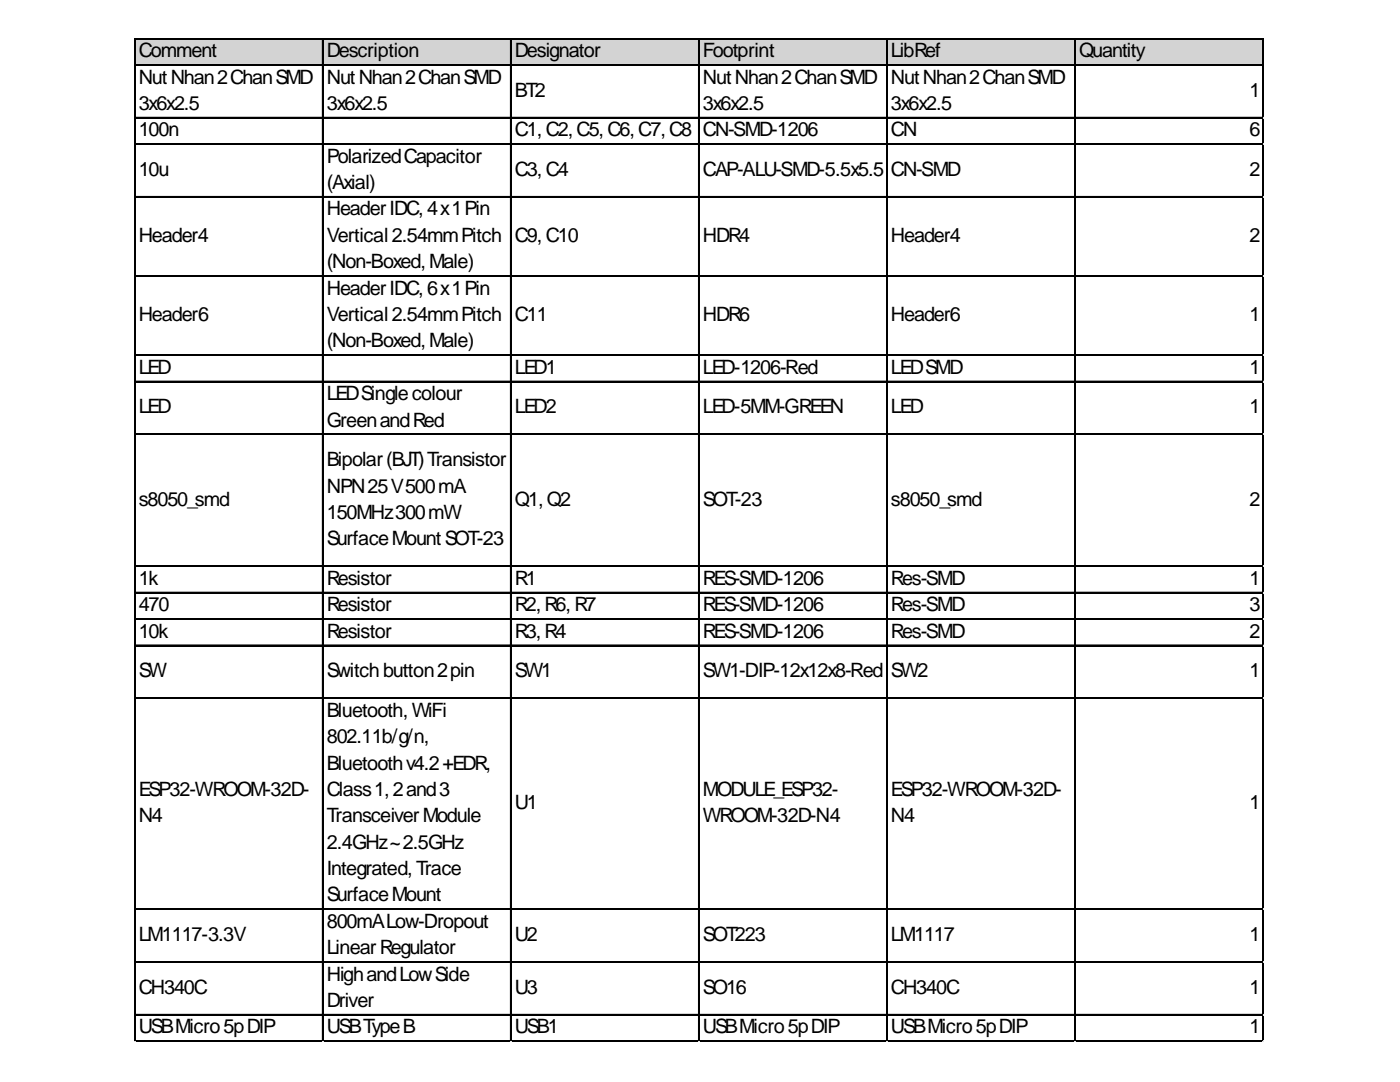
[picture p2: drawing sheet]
<svg xmlns="http://www.w3.org/2000/svg" width="279mm" height="216mm" viewBox="0 0 279 216" stroke-linecap="round" stroke-linejoin="round" font-family="sans-serif">
<defs><g id="words">
<g font-size="3.9">
<text x="27.7" y="11.4">Comment</text>
<text x="65.2" y="11.4">Description</text>
<text x="102.8" y="11.4">Designator</text>
<text x="140.3" y="11.4">Footprint</text>
<text x="177.8" y="11.4">LibRef</text>
<text x="215.3" y="11.4">Quantity</text>
<text x="27.7" y="16.7">NutNhan2ChanSMD</text>
<text x="65.2" y="16.7">NutNhan2ChanSMD</text>
<text x="140.3" y="16.7">NutNhan2ChanSMD</text>
<text x="177.8" y="16.7">NutNhan2ChanSMD</text>
<text x="27.7" y="21.9">3x6x2.5</text>
<text x="65.2" y="21.9">3x6x2.5</text>
<text x="102.8" y="19.3">BT2</text>
<text x="140.3" y="21.9">3x6x2.5</text>
<text x="177.8" y="21.9">3x6x2.5</text>
<text x="249.4" y="19.3">1</text>
<text x="27.7" y="27.2">100n</text>
<text x="102.8" y="27.2">C1,C2,C5,C6,C7,C8</text>
<text x="140.3" y="27.2">CN-SMD-1206</text>
<text x="177.8" y="27.2">CN</text>
<text x="249.4" y="27.2">6</text>
<text x="27.7" y="35.1">10u</text>
<text x="65.2" y="32.5">PolarizedCapacitor</text>
<text x="102.8" y="35.1">C3,C4</text>
<text x="140.3" y="35.1">CAP-ALU-SMD-5.5x5.5</text>
<text x="177.8" y="35.1">CN-SMD</text>
<text x="249.4" y="35.1">2</text>
<text x="65.2" y="37.7">(Axial)</text>
<text x="65.2" y="43">HeaderIDC,4x1Pin</text>
<text x="27.7" y="48.3">Header4</text>
<text x="65.2" y="48.3">Vertical2.54mmPitch</text>
<text x="65.2" y="53.5">(Non-Boxed,Male)</text>
<text x="102.8" y="48.3">C9,C10</text>
<text x="140.3" y="48.3">HDR4</text>
<text x="177.8" y="48.3">Header4</text>
<text x="249.4" y="48.3">2</text>
<text x="65.2" y="58.8">HeaderIDC,6x1Pin</text>
<text x="27.7" y="64.1">Header6</text>
<text x="65.2" y="64.1">Vertical2.54mmPitch</text>
<text x="102.8" y="64.1">C11</text>
<text x="140.3" y="64.1">HDR6</text>
<text x="177.8" y="64.1">Header6</text>
<text x="249.4" y="64.1">1</text>
<text x="65.2" y="69.3">(Non-Boxed,Male)</text>
<text x="27.7" y="74.6">LED</text>
<text x="102.8" y="74.6">LED1</text>
<text x="140.3" y="74.6">LED-1206-Red</text>
<text x="177.8" y="74.6">LEDSMD</text>
<text x="249.4" y="74.6">1</text>
<text x="27.7" y="82.5">LED</text>
<text x="65.2" y="79.8">LEDSinglecolour</text>
<text x="102.8" y="82.5">LED2</text>
<text x="140.3" y="82.5">LED-5MM-GREEN</text>
<text x="177.8" y="82.5">LED</text>
<text x="249.4" y="82.5">1</text>
<text x="65.2" y="85.1">GreenandRed</text>
<text x="65.2" y="93">Bipolar(BJT)Transistor</text>
<text x="27.7" y="100.9">s8050_smd</text>
<text x="65.2" y="98.3">NPN25V500mA</text>
<text x="102.8" y="100.9">Q1,Q2</text>
<text x="140.3" y="100.9">SOT-23</text>
<text x="177.8" y="100.9">s8050_smd</text>
<text x="249.4" y="100.9">2</text>
<text x="65.2" y="103.5">150MHz300mW</text>
<text x="65.2" y="108.8">SurfaceMountSOT-23</text>
<text x="27.7" y="116.7">1k</text>
<text x="65.2" y="116.7">Resistor</text>
<text x="102.8" y="116.7">R1</text>
<text x="140.3" y="116.7">RES-SMD-1206</text>
<text x="177.8" y="116.7">Res-SMD</text>
<text x="249.4" y="116.7">1</text>
<text x="27.7" y="122">470</text>
<text x="65.2" y="122">Resistor</text>
<text x="102.8" y="122">R2,R6,R7</text>
<text x="140.3" y="122">RES-SMD-1206</text>
<text x="177.8" y="122">Res-SMD</text>
<text x="249.4" y="122">3</text>
<text x="27.7" y="127.2">10k</text>
<text x="65.2" y="127.2">Resistor</text>
<text x="102.8" y="127.2">R3,R4</text>
<text x="140.3" y="127.2">RES-SMD-1206</text>
<text x="177.8" y="127.2">Res-SMD</text>
<text x="249.4" y="127.2">2</text>
<text x="27.7" y="135.1">SW</text>
<text x="65.2" y="135.1">Switchbutton2pin</text>
<text x="102.8" y="135.1">SW1</text>
<text x="140.3" y="135.1">SW1-DIP-12x12x8-Red</text>
<text x="177.8" y="135.1">SW2</text>
<text x="249.4" y="135.1">1</text>
<text x="65.2" y="143">Bluetooth,WiFi</text>
<text x="65.2" y="148.3">802.11b/g/n,</text>
<text x="65.2" y="153.6">Bluetoothv4.2+EDR,</text>
<text x="27.7" y="158.8">ESP32-WROOM-32D-</text>
<text x="65.2" y="158.8">Class1,2and3</text>
<text x="102.8" y="161.5">U1</text>
<text x="140.3" y="158.8">MODULE_ESP32-</text>
<text x="177.8" y="158.8">ESP32-WROOM-32D-</text>
<text x="249.4" y="161.5">1</text>
<text x="27.7" y="164.1">N4</text>
<text x="65.2" y="164.1">TransceiverModule</text>
<text x="140.3" y="164.1">WROOM-32D-N4</text>
<text x="177.8" y="164.1">N4</text>
<text x="65.2" y="169.3">2.4GHz~2.5GHz</text>
<text x="65.2" y="174.6">Integrated,Trace</text>
<text x="65.2" y="179.9">SurfaceMount</text>
<text x="65.2" y="185.1">800mALow-Dropout</text>
<text x="27.7" y="187.8">LM1117-3.3V</text>
<text x="65.2" y="190.4">LinearRegulator</text>
<text x="102.8" y="187.8">U2</text>
<text x="140.3" y="187.8">SOT223</text>
<text x="177.8" y="187.8">LM1117</text>
<text x="249.4" y="187.8">1</text>
<text x="65.2" y="195.7">HighandLowSide</text>
<text x="27.7" y="198.3">CH340C</text>
<text x="65.2" y="200.9">Driver</text>
<text x="102.8" y="198.3">U3</text>
<text x="140.3" y="198.3">SO16</text>
<text x="177.8" y="198.3">CH340C</text>
<text x="249.4" y="198.3">1</text>
<text x="27.7" y="206.2">USBMicro5pDIP</text>
<text x="65.2" y="206.2">USBTypeB</text>
<text x="102.8" y="206.2">USB1</text>
<text x="140.3" y="206.2">USBMicro5pDIP</text>
<text x="177.8" y="206.2">USBMicro5pDIP</text>
<text x="249.4" y="206.2">1</text>
</g>
</g></defs>
<path d="M27 7.8h225.3v5.3h-225.3z" fill="#d3d3d3"/>
<g fill="none" stroke="#000" stroke-width=".22">
<path d="M26.8 7.6v200.3M26.9 7.6v200.3M27 7.6h225.2M27 7.7h225.2M27 12.9h225.2M27 13h225.2M64.3 7.8v200.1M64.5 7.8v200.1M101.9 7.8v200.1M102 7.8v200.1M139.4 7.8v200.1M139.5 7.8v200.1"/>
<path d="M176.9 7.8v200.1M177 7.8v200.1M214.5 7.8v200.1M214.6 7.8v200.1M252 7.8v200.1M252.1 7.8v200.1M27 23.4h225.2M27 23.5h225.2M27 28.7h225.2M27 28.8h225.2M27 39.2h225.2M27 39.3h225.2"/>
<path d="M27 55h225.2M27 55.1h225.2M27 70.8h225.2M27 70.9h225.2M27 76.1h225.2M27 76.2h225.2M27 86.6h225.2M27 86.7h225.2M27 112.9h225.2M27 113h225.2M27 118.2h225.2M27 118.3h225.2"/>
<path d="M27 123.4h225.2M27 123.5h225.2M27 128.7h225.2M27 128.8h225.2M27 139.2h225.2M27 139.3h225.2M27 181.3h225.2M27 181.5h225.2M27 191.9h225.2M27 192h225.2M27 202.4h225.2M27 202.5h225.2"/>
<path d="M27 207.7h225.2M27 207.8h225.2"/>
</g>
<path d="M26.8 207.9h.1" fill="none" stroke="#e0e0e0" stroke-width=".22"/>
<path d="M26.8 207.9h.2z" fill="#e0e0e0"/>
<path d="M64.3 207.9h.1" fill="none" stroke="#e0e0e0" stroke-width=".22"/>
<path d="M64.3 207.9h.3z" fill="#e0e0e0"/>
<path d="M101.9 207.9h.1" fill="none" stroke="#e0e0e0" stroke-width=".22"/>
<path d="M101.9 207.9h.2z" fill="#e0e0e0"/>
<path d="M139.4 207.9h.1" fill="none" stroke="#e0e0e0" stroke-width=".22"/>
<path d="M139.4 207.9h.2z" fill="#e0e0e0"/>
<path d="M176.9 207.9h.1" fill="none" stroke="#e0e0e0" stroke-width=".22"/>
<path d="M176.9 207.9h.3z" fill="#e0e0e0"/>
<path d="M214.5 207.9h.1" fill="none" stroke="#e0e0e0" stroke-width=".22"/>
<path d="M214.5 207.9h.2z" fill="#e0e0e0"/>
<path d="M252 207.9h.1" fill="none" stroke="#e0e0e0" stroke-width=".22"/>
<path d="M252 207.9h.2z" fill="#e0e0e0"/>
<path d="M252.2 23.4h.1" fill="none" stroke="#e0e0e0" stroke-width=".22"/>
<path d="M252.2 23.4l.1 .2z" fill="#e0e0e0"/>
<path d="M252.2 28.7h.1" fill="none" stroke="#e0e0e0" stroke-width=".22"/>
<path d="M252.2 28.7l.1 .2z" fill="#e0e0e0"/>
<path d="M252.2 39.2h.1" fill="none" stroke="#e0e0e0" stroke-width=".22"/>
<path d="M252.2 39.2l.1 .2z" fill="#e0e0e0"/>
<path d="M252.2 55h.1" fill="none" stroke="#e0e0e0" stroke-width=".22"/>
<path d="M252.2 55l.1 .2z" fill="#e0e0e0"/>
<path d="M252.2 70.8h.1" fill="none" stroke="#e0e0e0" stroke-width=".22"/>
<path d="M252.2 70.8l.1 .2z" fill="#e0e0e0"/>
<path d="M252.2 76.1h.1" fill="none" stroke="#e0e0e0" stroke-width=".22"/>
<path d="M252.2 76.1l.1 .2z" fill="#e0e0e0"/>
<path d="M252.2 86.6h.1" fill="none" stroke="#e0e0e0" stroke-width=".22"/>
<path d="M252.2 86.6l.1 .2z" fill="#e0e0e0"/>
<path d="M252.2 112.9h.1" fill="none" stroke="#e0e0e0" stroke-width=".22"/>
<path d="M252.2 112.9l.1 .2z" fill="#e0e0e0"/>
<path d="M252.2 118.2h.1" fill="none" stroke="#e0e0e0" stroke-width=".22"/>
<path d="M252.2 118.2l.1 .2z" fill="#e0e0e0"/>
<path d="M252.2 123.4h.1" fill="none" stroke="#e0e0e0" stroke-width=".22"/>
<path d="M252.2 123.4l.1 .3z" fill="#e0e0e0"/>
<path d="M252.2 128.7h.1" fill="none" stroke="#e0e0e0" stroke-width=".22"/>
<path d="M252.2 128.7l.1 .2z" fill="#e0e0e0"/>
<path d="M252.2 139.2h.1" fill="none" stroke="#e0e0e0" stroke-width=".22"/>
<path d="M252.2 139.2l.1 .3z" fill="#e0e0e0"/>
<path d="M252.2 181.3h.1" fill="none" stroke="#e0e0e0" stroke-width=".22"/>
<path d="M252.2 181.3l.1 .3z" fill="#e0e0e0"/>
<path d="M252.2 191.9h.1" fill="none" stroke="#e0e0e0" stroke-width=".22"/>
<path d="M252.2 191.9l.1 .2z" fill="#e0e0e0"/>
<path d="M252.2 202.4h.1" fill="none" stroke="#e0e0e0" stroke-width=".22"/>
<path d="M252.2 202.4l.1 .2z" fill="#e0e0e0"/>
<path d="M252.2 207.7h.1" fill="none" stroke="#e0e0e0" stroke-width=".22"/>
<path d="M252.2 207.7l.1 .2z" fill="#e0e0e0"/>
<use href="#words"/>
</svg>
